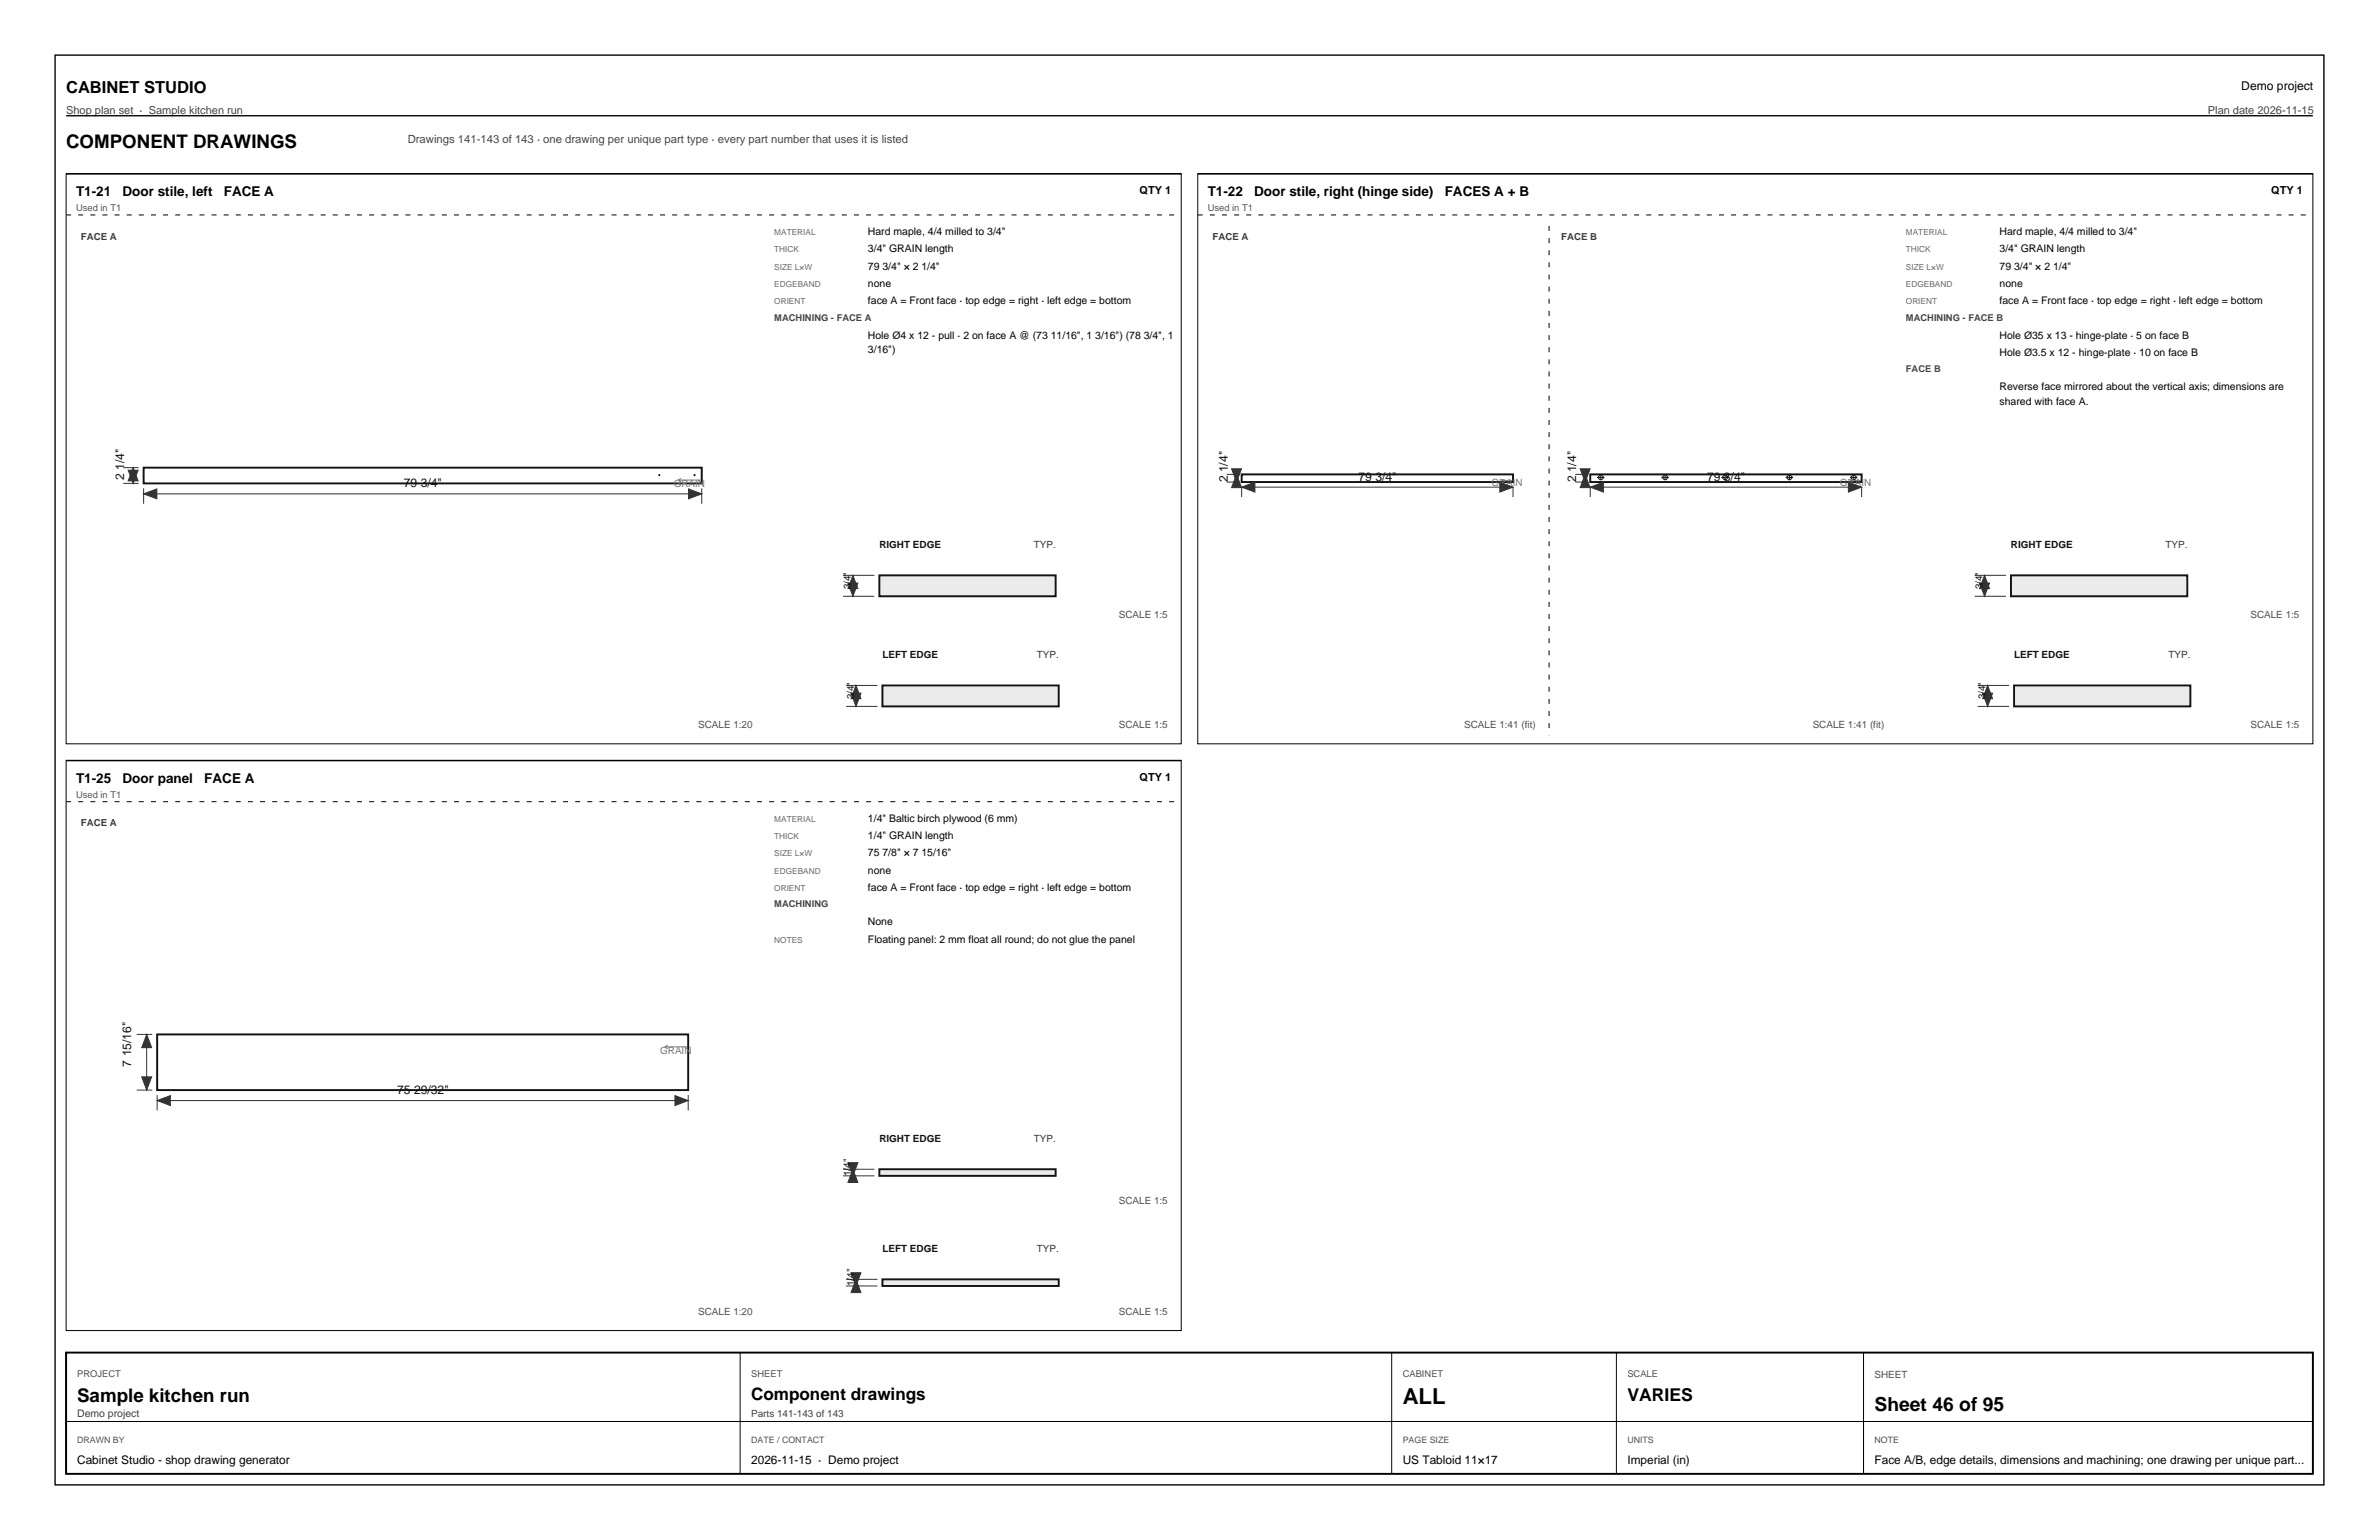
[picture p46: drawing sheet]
<svg xmlns="http://www.w3.org/2000/svg" width="432mm" height="279mm" viewBox="0 0 432 279" stroke-linecap="round" stroke-linejoin="round" font-family="sans-serif">
<defs><g id="words">
<text font-size="4" x="254.6" y="254.8">ALL</text>
<text font-size="3.5" x="340.2" y="256">Sheet 46 of 95</text>
<g font-size="3.4">
<text x="12" y="26.9">COMPONENT DRAWINGS</text>
<text x="14" y="254.3">Sample kitchen run</text>
</g>
<text font-size="3.2" x="295.4" y="254.1">VARIES</text>
<text font-size="3.1" x="136.3" y="254">Component drawings</text>
<text font-size="3" x="12" y="16.9">CABINET STUDIO</text>
<g font-size="2.5">
<text x="13.8" y="35.6">T1-21</text>
<text x="22.2" y="35.6">Door stile, left</text>
<text x="40.6" y="35.6">FACE A</text>
<text x="219.2" y="35.6">T1-22</text>
<text x="227.6" y="35.6">Door stile, right (hinge side)</text>
<text x="262.2" y="35.6">FACES A + B</text>
<text x="13.8" y="142">T1-25</text>
<text x="22.2" y="142">Door panel</text>
<text x="37.1" y="142">FACE A</text>
</g>
<text font-size="2.2" x="406.8" y="16.3">Demo project</text>
<g font-size="2.2" fill="#111">
<text x="22.6" y="87" transform="rotate(-90 22.6 87)">2 1/4&quot;</text>
<text x="73.3" y="88.4">79 3/4&quot;</text>
<text x="222.8" y="87.5" transform="rotate(-90 222.8 87.5)">2 1/4&quot;</text>
<text x="246.6" y="87.2">79 3/4&quot;</text>
<text x="286.1" y="87.5" transform="rotate(-90 286.1 87.5)">2 1/4&quot;</text>
<text x="309.8" y="87.2">79 3/4&quot;</text>
<text x="23.8" y="193.5" transform="rotate(-90 23.8 193.5)">7 15/16&quot;</text>
<text x="72.1" y="198.5">75 29/32&quot;</text>
</g>
<text font-size="2.1" fill="#464646" x="74" y="25.9">Drawings 141-143 of 143 · one drawing per unique part type · every part number that uses it is listed</text>
<g font-size="2.1">
<text x="14" y="265.6">Cabinet Studio - shop drawing generator</text>
<text x="136.3" y="265.6">2026-11-15 · Demo project</text>
<text x="254.6" y="265.6">US Tabloid 11×17</text>
<text x="295.4" y="265.6">Imperial (in)</text>
<text x="340.2" y="265.6">Face A/B, edge details, dimensions and machining; one drawing per unique part...</text>
</g>
<g font-size="2" fill="#464646">
<text x="12" y="20.7">Shop plan set · Sample kitchen run</text>
<text x="400.7" y="20.7">Plan date 2026-11-15</text>
</g>
<g font-size="2">
<text x="206.8" y="35.2">QTY 1</text>
<text x="412.2" y="35.2">QTY 1</text>
<text x="206.8" y="141.6">QTY 1</text>
</g>
<g font-size="1.9">
<text x="157.5" y="42.6">Hard maple, 4/4 milled to 3/4&quot;</text>
<text x="157.5" y="45.8">3/4&quot; GRAIN length</text>
<text x="362.9" y="42.6">Hard maple, 4/4 milled to 3/4&quot;</text>
<text x="362.9" y="45.8">3/4&quot; GRAIN length</text>
<text x="157.5" y="48.9">79 3/4&quot; × 2 1/4&quot;</text>
<text x="157.5" y="52.1">none</text>
<text x="362.9" y="48.9">79 3/4&quot; × 2 1/4&quot;</text>
<text x="362.9" y="52.1">none</text>
<text x="157.5" y="55.2">face A = Front face · top edge = right · left edge = bottom</text>
<text x="362.9" y="55.2">face A = Front face · top edge = right · left edge = bottom</text>
<text x="157.5" y="61.4">Hole Ø4 x 12 - pull · 2 on face A @ (73 11/16&quot;, 1 3/16&quot;) (78 3/4&quot;, 1</text>
<text x="157.5" y="64.1">3/16&quot;)</text>
<text x="362.9" y="61.4">Hole Ø35 x 13 - hinge-plate · 5 on face B</text>
<text x="362.9" y="64.6">Hole Ø3.5 x 12 - hinge-plate · 10 on face B</text>
<text x="362.9" y="70.8">Reverse face mirrored about the vertical axis; dimensions are</text>
<text x="362.9" y="73.4">shared with face A.</text>
<text x="157.5" y="149.1">1/4&quot; Baltic birch plywood (6 mm)</text>
<text x="157.5" y="152.2">1/4&quot; GRAIN length</text>
<text x="157.5" y="155.4">75 7/8&quot; × 7 15/16&quot;</text>
<text x="157.5" y="158.5">none</text>
<text x="157.5" y="161.7">face A = Front face · top edge = right · left edge = bottom</text>
<text x="157.5" y="167.9">None</text>
<text x="157.5" y="171">Floating panel: 2 mm float all round; do not glue the panel</text>
</g>
<text font-size="1.9" fill="#404040" x="14" y="257.1">Demo project</text>
<g font-size="1.8" fill="#3c3c3c">
<text x="14.7" y="43.5">FACE A</text>
<text x="220.1" y="43.5">FACE A</text>
<text x="283.4" y="43.5">FACE B</text>
<text x="14.7" y="149.9">FACE A</text>
</g>
<g font-size="1.8" fill="#777">
<text x="122.3" y="88.4">GRAIN</text>
<text x="270.7" y="88.1">GRAIN</text>
<text x="334" y="88.1">GRAIN</text>
<text x="119.8" y="191.3">GRAIN</text>
</g>
<g font-size="1.8" fill="#111">
<text x="159.6" y="99.4">RIGHT EDGE</text>
<text x="365" y="99.4">RIGHT EDGE</text>
<text x="154.4" y="106.9" transform="rotate(-90 154.4 106.9)">3/4&quot;</text>
<text x="359.8" y="106.9" transform="rotate(-90 359.8 106.9)">3/4&quot;</text>
<text x="160.2" y="119.4">LEFT EDGE</text>
<text x="365.6" y="119.4">LEFT EDGE</text>
<text x="155" y="126.9" transform="rotate(-90 155 126.9)">3/4&quot;</text>
<text x="360.4" y="126.9" transform="rotate(-90 360.4 126.9)">3/4&quot;</text>
<text x="159.6" y="207.2">RIGHT EDGE</text>
<text x="154.4" y="213.4" transform="rotate(-90 154.4 213.4)">1/4&quot;</text>
<text x="160.2" y="227.1">LEFT EDGE</text>
<text x="155" y="233.3" transform="rotate(-90 155 233.3)">1/4&quot;</text>
</g>
<g font-size="1.8" fill="#333">
<text x="187.6" y="99.4">TYP.</text>
<text x="393" y="99.4">TYP.</text>
<text x="188.2" y="119.4">TYP.</text>
<text x="393.6" y="119.4">TYP.</text>
<text x="187.6" y="207.2">TYP.</text>
<text x="188.2" y="227.1">TYP.</text>
</g>
<g font-size="1.8" fill="#505050">
<text x="203.1" y="112.1">SCALE 1:5</text>
<text x="408.5" y="112.1">SCALE 1:5</text>
<text x="126.7" y="132.1">SCALE 1:20</text>
<text x="203.1" y="132.1">SCALE 1:5</text>
<text x="265.7" y="132.1">SCALE 1:41 (fit)</text>
<text x="329" y="132.1">SCALE 1:41 (fit)</text>
<text x="408.5" y="132.1">SCALE 1:5</text>
<text x="203.1" y="218.5">SCALE 1:5</text>
<text x="126.7" y="238.5">SCALE 1:20</text>
<text x="203.1" y="238.5">SCALE 1:5</text>
<text x="340.2" y="249.9">SHEET</text>
</g>
<text font-size="1.8" fill="#404040" x="136.3" y="257">Parts 141-143 of 143</text>
<g font-size="1.7" fill="#555">
<text x="13.8" y="38.3">Used in T1</text>
<text x="219.2" y="38.3">Used in T1</text>
<text x="13.8" y="144.8">Used in T1</text>
</g>
<g font-size="1.7" fill="#464646">
<text x="140.5" y="58.2">MACHINING - FACE A</text>
<text x="345.9" y="58.2">MACHINING - FACE B</text>
<text x="345.9" y="67.5">FACE B</text>
<text x="140.5" y="164.6">MACHINING</text>
</g>
<g font-size="1.7" fill="#505050">
<text x="14" y="249.8">PROJECT</text>
<text x="136.3" y="249.8">SHEET</text>
<text x="254.6" y="249.8">CABINET</text>
<text x="295.4" y="249.8">SCALE</text>
</g>
<g font-size="1.6" fill="#505050">
<text x="14" y="261.9">DRAWN BY</text>
<text x="136.3" y="261.9">DATE / CONTACT</text>
<text x="254.6" y="261.9">PAGE SIZE</text>
<text x="295.4" y="261.9">UNITS</text>
<text x="340.2" y="261.9">NOTE</text>
</g>
<g font-size="1.5" fill="#696969">
<text x="140.5" y="42.6">MATERIAL</text>
<text x="140.5" y="45.8">THICK</text>
<text x="345.9" y="42.6">MATERIAL</text>
<text x="345.9" y="45.8">THICK</text>
<text x="140.5" y="48.9">SIZE L×W</text>
<text x="140.5" y="52.1">EDGEBAND</text>
<text x="345.9" y="48.9">SIZE L×W</text>
<text x="345.9" y="52.1">EDGEBAND</text>
<text x="140.5" y="55.2">ORIENT</text>
<text x="345.9" y="55.2">ORIENT</text>
<text x="140.5" y="149.1">MATERIAL</text>
<text x="140.5" y="152.2">THICK</text>
<text x="140.5" y="155.4">SIZE L×W</text>
<text x="140.5" y="158.5">EDGEBAND</text>
<text x="140.5" y="161.7">ORIENT</text>
<text x="140.5" y="171">NOTES</text>
</g>
</g></defs>
<path d="M10 10h411.8v259.4h-411.8zM12 21h407.8M12 31.5h202.4" fill="none" stroke="#000" stroke-width=".25"/>
<path d="M12 31.5h202.4v103.4h-202.4z" fill="none" stroke="#000" stroke-width=".18"/>
<path d="M12 39h202.4" fill="none" stroke="#000" stroke-width=".18" stroke-dasharray=".9 1.3" stroke-linecap="butt"/>
<path d="M26.1 84.8h101.3v2.9h-101.3z" fill="none" stroke="#121212" stroke-width=".35"/>
<g fill="none" stroke="#121212" stroke-width=".18">
<circle cx="119.7" cy="86.2" r=".1"/>
<circle cx="126.1" cy="86.2" r=".1"/>
</g>
<path d="M123.1 87.1h4M123.1 87.1l.5 .3M123.6 86.8l-.5 .3" fill="none" stroke="#787878" stroke-width=".18"/>
<path d="M26.1 88.6v2.8M26.1 89.6h101.3M127.4 88.6v2.8" fill="none" stroke="#333" stroke-width=".18"/>
<path d="M26.1 89.6l2.4-.9v1.8z" fill="#333"/>
<path d="M26.1 89.6l2.4-.9v1.8z" fill="none" stroke="#333" stroke-width=".18"/>
<path d="M125 88.7l2.4 .9-2.4 .9z" fill="#333"/>
<path d="M22.4 87.7h2.8M22.4 84.8h2.8M24.2 84.8v2.9M125 88.7l2.4 .9-2.4 .9z" fill="none" stroke="#333" stroke-width=".18"/>
<path d="M23.3 85.3h1.8l-.9 2.4z" fill="#333"/>
<path d="M23.3 85.3h1.8l-.9 2.4z" fill="none" stroke="#333" stroke-width=".18"/>
<path d="M24.2 84.8l.9 2.4h-1.8z" fill="#333"/>
<path d="M24.2 84.8l.9 2.4h-1.8z" fill="none" stroke="#333" stroke-width=".18"/>
<path d="M159.6 104.4h32v3.8h-32z" fill="#edebe3"/>
<path d="M159.6 104.4h32v3.8h-32z" fill="none" stroke="#121212" stroke-width=".35"/>
<path d="M153 108.2h5.7M153 104.4h5.7M154.8 104.4v3.8" fill="none" stroke="#333" stroke-width=".18"/>
<path d="M153.9 105.8h1.8l-.9 2.4z" fill="#333"/>
<path d="M153.9 105.8h1.8l-.9 2.4z" fill="none" stroke="#333" stroke-width=".18"/>
<path d="M154.8 104.4l.9 2.4h-1.8z" fill="#333"/>
<path d="M154.8 104.4l.9 2.4h-1.8z" fill="none" stroke="#333" stroke-width=".18"/>
<path d="M160.2 124.4h32v3.8h-32z" fill="#edebe3"/>
<path d="M160.2 124.4h32v3.8h-32z" fill="none" stroke="#121212" stroke-width=".35"/>
<path d="M153.6 128.2h5.7M153.6 124.4h5.7M155.4 124.4v3.8" fill="none" stroke="#333" stroke-width=".18"/>
<path d="M154.5 125.8h1.8l-.9 2.4z" fill="#333"/>
<path d="M154.5 125.8h1.8l-.9 2.4z" fill="none" stroke="#333" stroke-width=".18"/>
<path d="M155.4 124.4l.9 2.4h-1.8z" fill="#333"/>
<path d="M225.4 88.4v1.8M225.4 88.4h49.2M274.6 88.4v1.8M155.4 124.4l.9 2.4h-1.8z" fill="none" stroke="#333" stroke-width=".18"/>
<path d="M217.4 31.5h202.4v103.4h-202.4z" fill="none" stroke="#000" stroke-width=".18"/>
<path d="M217.4 31.5h202.4" fill="none" stroke="#000" stroke-width=".25"/>
<path d="M217.4 39h202.4" fill="none" stroke="#000" stroke-width=".18" stroke-dasharray=".9 1.3" stroke-linecap="butt"/>
<path d="M225.4 86.1h49.2v1.4h-49.2z" fill="none" stroke="#121212" stroke-width=".35"/>
<path d="M272.6 87.2h1.9M272.6 87.2l.2 .1M272.8 87l-.2 .2" fill="none" stroke="#787878" stroke-width=".18"/>
<path d="M225.4 88.4l2.4-.9v1.8z" fill="#333"/>
<path d="M225.4 88.4l2.4-.9v1.8z" fill="none" stroke="#333" stroke-width=".18"/>
<path d="M272.2 87.5l2.4 .9-2.4 .9z" fill="#333"/>
<path d="M222.6 87.5h1.9M222.6 86.1h1.9M224.4 86.1v1.4M272.2 87.5l2.4 .9-2.4 .9z" fill="none" stroke="#333" stroke-width=".18"/>
<path d="M223.5 85.1h1.8l-.9 2.4z" fill="#333"/>
<path d="M223.5 85.1h1.8l-.9 2.4z" fill="none" stroke="#333" stroke-width=".18"/>
<path d="M224.4 86.1l.9 2.4h-1.8z" fill="#333"/>
<path d="M224.4 86.1l.9 2.4h-1.8z" fill="none" stroke="#333" stroke-width=".18"/>
<path d="M281.2 41v92.5" fill="none" stroke="#000" stroke-width=".18" stroke-dasharray=".9 1.3" stroke-linecap="butt"/>
<path d="M288.6 86.1h49.3v1.4h-49.3z" fill="none" stroke="#121212" stroke-width=".35"/>
<circle cx="290.6" cy="86.6" r=".43" fill="#fff" stroke="#121212" stroke-width=".18"/>
<path d="M290.1 86.6h1M290.6 87.1v-1" fill="none" stroke="#121212" stroke-width=".18" stroke-dasharray="3.2 1 .7 1" stroke-linecap="butt"/>
<g fill="none" stroke="#121212" stroke-width=".18">
<circle cx="290" cy="86.6" r=".04"/>
<circle cx="291.1" cy="86.6" r=".04"/>
</g>
<circle cx="302.2" cy="86.6" r=".43" fill="#fff" stroke="#121212" stroke-width=".18"/>
<path d="M301.7 86.6h1M302.2 87.1v-1" fill="none" stroke="#121212" stroke-width=".18" stroke-dasharray="3.2 1 .7 1" stroke-linecap="butt"/>
<g fill="none" stroke="#121212" stroke-width=".18">
<circle cx="301.7" cy="86.6" r=".04"/>
<circle cx="302.8" cy="86.6" r=".04"/>
</g>
<circle cx="313.1" cy="86.6" r=".43" fill="#fff" stroke="#121212" stroke-width=".18"/>
<path d="M312.6 86.6h1M313.1 87.1v-1" fill="none" stroke="#121212" stroke-width=".18" stroke-dasharray="3.2 1 .7 1" stroke-linecap="butt"/>
<g fill="none" stroke="#121212" stroke-width=".18">
<circle cx="312.6" cy="86.6" r=".04"/>
<circle cx="313.7" cy="86.6" r=".04"/>
</g>
<circle cx="324.8" cy="86.6" r=".43" fill="#fff" stroke="#121212" stroke-width=".18"/>
<path d="M324.3 86.6h1M324.8 87.1v-1" fill="none" stroke="#121212" stroke-width=".18" stroke-dasharray="3.2 1 .7 1" stroke-linecap="butt"/>
<g fill="none" stroke="#121212" stroke-width=".18">
<circle cx="324.2" cy="86.6" r=".04"/>
<circle cx="325.3" cy="86.6" r=".04"/>
</g>
<circle cx="336.5" cy="86.6" r=".43" fill="#fff" stroke="#121212" stroke-width=".18"/>
<path d="M336 86.6h1M336.5 87.1v-1" fill="none" stroke="#121212" stroke-width=".18" stroke-dasharray="3.2 1 .7 1" stroke-linecap="butt"/>
<g fill="none" stroke="#121212" stroke-width=".18">
<circle cx="335.9" cy="86.6" r=".04"/>
<circle cx="337" cy="86.6" r=".04"/>
</g>
<path d="M335.8 87.2h2M335.8 87.2l.3 .1M336.1 87l-.3 .2" fill="none" stroke="#787878" stroke-width=".18"/>
<path d="M288.6 88.4v1.8M288.6 88.4h49.3M337.9 88.4v1.8" fill="none" stroke="#333" stroke-width=".18"/>
<path d="M288.6 88.4l2.4-.9v1.8z" fill="#333"/>
<path d="M288.6 88.4l2.4-.9v1.8z" fill="none" stroke="#333" stroke-width=".18"/>
<path d="M335.5 87.5l2.4 .9-2.4 .9z" fill="#333"/>
<path d="M285.9 86.1h1.8v1.4h-1.8M335.5 87.5l2.4 .9-2.4 .9z" fill="none" stroke="#333" stroke-width=".18"/>
<path d="M286.8 85.1h1.8l-.9 2.4z" fill="#333"/>
<path d="M286.8 85.1h1.8l-.9 2.4z" fill="none" stroke="#333" stroke-width=".18"/>
<path d="M287.7 86.1l.9 2.4h-1.8z" fill="#333"/>
<path d="M287.7 86.1l.9 2.4h-1.8z" fill="none" stroke="#333" stroke-width=".18"/>
<path d="M365 104.4h32v3.8h-32z" fill="#edebe3"/>
<path d="M365 104.4h32v3.8h-32z" fill="none" stroke="#121212" stroke-width=".35"/>
<path d="M358.4 108.2h5.7M358.4 104.4h5.7M360.2 104.4v3.8" fill="none" stroke="#333" stroke-width=".18"/>
<path d="M359.3 105.8h1.8l-.9 2.4z" fill="#333"/>
<path d="M359.3 105.8h1.8l-.9 2.4z" fill="none" stroke="#333" stroke-width=".18"/>
<path d="M360.2 104.4l.9 2.4h-1.8z" fill="#333"/>
<path d="M360.2 104.4l.9 2.4h-1.8z" fill="none" stroke="#333" stroke-width=".18"/>
<path d="M365.6 124.4h32v3.8h-32z" fill="#edebe3"/>
<path d="M365.6 124.4h32v3.8h-32z" fill="none" stroke="#121212" stroke-width=".35"/>
<path d="M359 128.2h5.7M359 124.4h5.7M360.8 124.4v3.8" fill="none" stroke="#333" stroke-width=".18"/>
<path d="M359.9 125.8h1.8l-.9 2.4z" fill="#333"/>
<path d="M359.9 125.8h1.8l-.9 2.4z" fill="none" stroke="#333" stroke-width=".18"/>
<path d="M360.8 124.4l.9 2.4h-1.8z" fill="#333"/>
<path d="M360.8 124.4l.9 2.4h-1.8zM28.5 198.7v2.8M28.5 199.7h96.4M124.9 198.7v2.8" fill="none" stroke="#333" stroke-width=".18"/>
<path d="M12 137.9h202.4v103.5h-202.4z" fill="none" stroke="#000" stroke-width=".18"/>
<path d="M12 138h202.4" fill="none" stroke="#000" stroke-width=".25"/>
<path d="M12 145.5h202.4" fill="none" stroke="#000" stroke-width=".18" stroke-dasharray=".9 1.3" stroke-linecap="butt"/>
<path d="M28.5 187.7h96.4v10.1h-96.4z" fill="none" stroke="#121212" stroke-width=".35"/>
<path d="M120.7 189.9h4M120.7 189.9l.5 .3M121.2 189.6l-.5 .3" fill="none" stroke="#787878" stroke-width=".18"/>
<path d="M28.5 199.7l2.4-.9v1.8z" fill="#333"/>
<path d="M28.5 199.7l2.4-.9v1.8z" fill="none" stroke="#333" stroke-width=".18"/>
<path d="M122.5 198.8l2.4 .9-2.4 .9z" fill="#333"/>
<path d="M24.8 197.8h2.8M24.8 187.7h2.8M26.6 187.7v10.1M122.5 198.8l2.4 .9-2.4 .9z" fill="none" stroke="#333" stroke-width=".18"/>
<path d="M25.7 195.4h1.8l-.9 2.4z" fill="#333"/>
<path d="M25.7 195.4h1.8l-.9 2.4z" fill="none" stroke="#333" stroke-width=".18"/>
<path d="M26.6 187.7l.9 2.4h-1.8z" fill="#333"/>
<path d="M26.6 187.7l.9 2.4h-1.8z" fill="none" stroke="#333" stroke-width=".18"/>
<path d="M159.6 212.1h32v1.2h-32z" fill="#edebe3"/>
<path d="M159.6 212.1h32v1.2h-32z" fill="none" stroke="#121212" stroke-width=".35"/>
<path d="M153 213.3h5.7M153 212.1h5.7M154.8 212.1v1.2" fill="none" stroke="#333" stroke-width=".18"/>
<path d="M153.9 210.9h1.8l-.9 2.4z" fill="#333"/>
<path d="M153.9 210.9h1.8l-.9 2.4z" fill="none" stroke="#333" stroke-width=".18"/>
<path d="M154.8 212.1l.9 2.4h-1.8z" fill="#333"/>
<path d="M154.8 212.1l.9 2.4h-1.8z" fill="none" stroke="#333" stroke-width=".18"/>
<path d="M160.2 232.1h32v1.2h-32z" fill="#edebe3"/>
<path d="M160.2 232.1h32v1.2h-32z" fill="none" stroke="#121212" stroke-width=".35"/>
<path d="M153.6 233.3h5.7M153.6 232.1h5.7M155.4 232.1v1.2" fill="none" stroke="#333" stroke-width=".18"/>
<path d="M154.5 230.9h1.8l-.9 2.4z" fill="#333"/>
<path d="M154.5 230.9h1.8l-.9 2.4z" fill="none" stroke="#333" stroke-width=".18"/>
<path d="M155.4 232.1l.9 2.4h-1.8z" fill="#333"/>
<path d="M155.4 232.1l.9 2.4h-1.8z" fill="none" stroke="#333" stroke-width=".18"/>
<path d="M12 245.4h407.8v22h-407.8z" fill="none" stroke="#000" stroke-width=".35"/>
<path d="M12 245.4v22M12 257.9h407.8M134.3 245.4v22M252.6 245.4v22M293.4 245.4v22M338.2 245.4v22" fill="none" stroke="#000" stroke-width=".18"/>
<use href="#words"/>
</svg>
